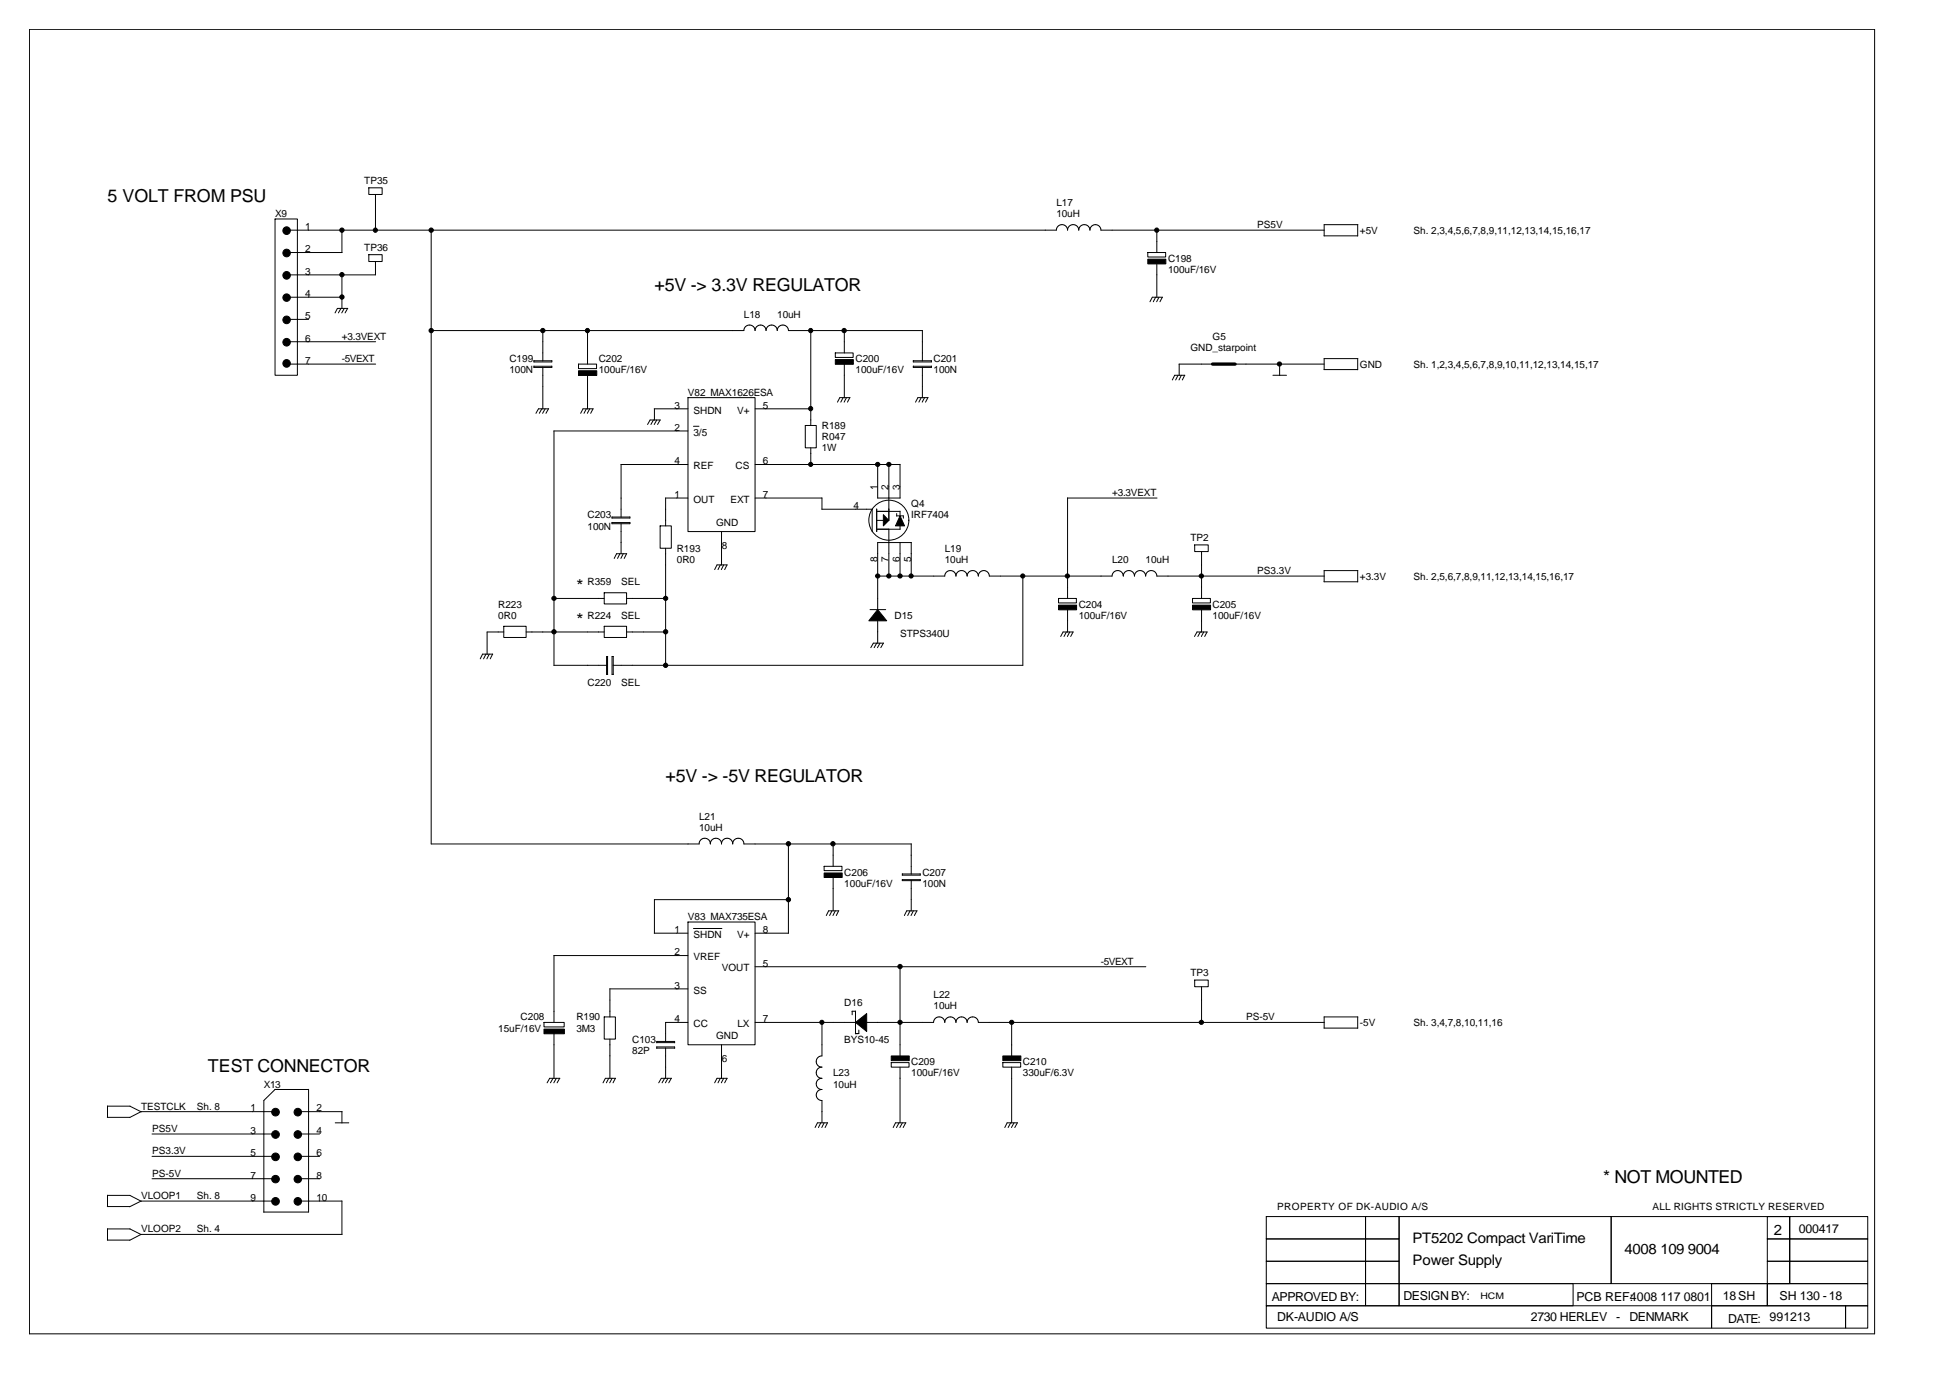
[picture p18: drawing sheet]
<svg xmlns="http://www.w3.org/2000/svg" width="420mm" height="297mm" viewBox="0 0 420 297" stroke-linecap="round" stroke-linejoin="round" font-family="sans-serif">
<defs><g id="words">
<g font-size="3.9">
<text x="23.2" y="43.5">5 VOLT FROM PSU</text>
<text x="141.2" y="62.8">+5V -&gt; 3.3V REGULATOR</text>
<text x="124.4" y="127.8">*</text>
<text x="124.4" y="135">*</text>
<text x="143.6" y="168.7">+5V -&gt; -5V REGULATOR</text>
<text x="44.9" y="231.4">TEST CONNECTOR</text>
<text x="346" y="255.5">* NOT MOUNTED</text>
</g>
<g font-size="3.1">
<text x="304.8" y="268.3">PT5202 Compact VariTime</text>
<text x="382.8" y="266.7">2</text>
<text x="304.8" y="273.2">Power Supply</text>
<text x="350.6" y="270.7">4008 109 9004</text>
</g>
<g font-size="2.7">
<text x="388.2" y="266.3">000417</text>
<text x="274.4" y="281">APPROVED BY:</text>
<text x="302.9" y="280.7">DESIGN BY:</text>
<text x="340.2" y="281">PCB REF:4008 117 0801</text>
<text x="371.8" y="280.7">18SH</text>
<text x="384" y="280.7">SH 130 -18</text>
<text x="275.6" y="285.3">DK-AUDIO A/S</text>
<text x="330.4" y="285.3">2730 HERLEV</text>
<text x="348.8" y="285.3">-</text>
<text x="351.6" y="285.3">DENMARK</text>
<text x="373" y="285.5">DATE: 991213</text>
</g>
<g font-size="2.2">
<text x="78.6" y="39.7">TP35</text>
<text x="59.4" y="46.8">X9</text>
<text x="228" y="44.5">L17</text>
<text x="228" y="46.8">10uH</text>
<text x="65.9" y="49.6">1</text>
<text x="271.3" y="49.3">PS5V</text>
<text x="293.5" y="50.5">+5V</text>
<text x="305.1" y="50.5">Sh. 2,3,4,5,6,7,8,9,11,12,13,14,15,16,17</text>
<text x="65.9" y="54.5">2</text>
<text x="65.9" y="59.3">3</text>
<text x="78.6" y="54.1">TP36</text>
<text x="252.1" y="56.5">C198</text>
<text x="252.1" y="58.9">100uF/16V</text>
<text x="65.9" y="64.1">4</text>
<text x="65.9" y="68.9">5</text>
<text x="160.5" y="68.6">L18</text>
<text x="167.7" y="68.6">10uH</text>
<text x="65.9" y="73.7">6</text>
<text x="73.8" y="73.3">+3.3VEXT</text>
<text x="256.9" y="75.8">GND_starpoint</text>
<text x="261.7" y="73.3">G5</text>
<text x="65.9" y="78.6">7</text>
<text x="73.8" y="78.2">-5VEXT</text>
<text x="109.9" y="78.2">C199</text>
<text x="109.9" y="80.6">100N</text>
<text x="129.2" y="78.2">C202</text>
<text x="129.2" y="80.6">100uF/16V</text>
<text x="184.6" y="78.2">C200</text>
<text x="184.6" y="80.6">100uF/16V</text>
<text x="201.5" y="78.2">C201</text>
<text x="201.5" y="80.6">100N</text>
<text x="293.5" y="79.4">GND</text>
<text x="305.1" y="79.4">Sh. 1,2,3,4,5,6,7,8,9,10,11,12,13,14,15,17</text>
<text x="145.6" y="88.2">3</text>
<text x="148.5" y="85.4">V82 MAX1626ESA</text>
<text x="149.6" y="89.3">SHDN</text>
<text x="159" y="89.3">V+</text>
<text x="164.6" y="88.2">5</text>
<text x="145.6" y="93">2</text>
<text x="149.6" y="94.1">3/5</text>
<text x="177.4" y="92.7">R189</text>
<text x="177.4" y="95">R047</text>
<text x="145.6" y="100.2">4</text>
<text x="149.6" y="101.3">REF</text>
<text x="158.8" y="101.3">CS</text>
<text x="164.6" y="100.2">6</text>
<text x="177.4" y="97.4">1W</text>
<text x="145.6" y="107.5">1</text>
<text x="164.6" y="107.5">7</text>
<text x="189.4" y="105.8" transform="rotate(-90 189.4 105.8)">1</text>
<text x="191.8" y="105.8" transform="rotate(-90 191.8 105.8)">2</text>
<text x="194.2" y="105.8" transform="rotate(-90 194.2 105.8)">3</text>
<text x="240" y="107.1">+3.3VEXT</text>
<text x="126.8" y="111.9">C203</text>
<text x="149.6" y="108.5">OUT</text>
<text x="154.5" y="113.6">GND</text>
<text x="157.6" y="108.5">EXT</text>
<text x="184.1" y="109.9">4</text>
<text x="196.6" y="109.5">Q4</text>
<text x="196.6" y="111.9">IRF7404</text>
<text x="126.8" y="114.3">100N</text>
<text x="146" y="119.1">R193</text>
<text x="155.7" y="118.4">8</text>
<text x="203.9" y="119.1">L19</text>
<text x="256.9" y="116.7">TP2</text>
<text x="146" y="121.5">0R0</text>
<text x="189.4" y="121.2" transform="rotate(-90 189.4 121.2)">8</text>
<text x="191.8" y="121.2" transform="rotate(-90 191.8 121.2)">7</text>
<text x="194.2" y="121.2" transform="rotate(-90 194.2 121.2)">6</text>
<text x="196.6" y="121.2" transform="rotate(-90 196.6 121.2)">5</text>
<text x="203.9" y="121.5">10uH</text>
<text x="240" y="121.5">L20</text>
<text x="247.2" y="121.5">10uH</text>
<text x="271.3" y="123.9">PS3.3V</text>
<text x="293.5" y="125.2">+3.3V</text>
<text x="305.1" y="125.2">Sh. 2,5,6,7,8,9,11,12,13,14,15,16,17</text>
<text x="107.5" y="131.2">R223</text>
<text x="126.8" y="126.4">R359</text>
<text x="134" y="126.4">SEL</text>
<text x="232.8" y="131.2">C204</text>
<text x="261.7" y="131.2">C205</text>
<text x="107.5" y="133.6">0R0</text>
<text x="126.8" y="133.6">R224</text>
<text x="134" y="133.6">SEL</text>
<text x="193" y="133.6">D15</text>
<text x="194.2" y="137.4">STPS340U</text>
<text x="232.8" y="133.6">100uF/16V</text>
<text x="261.7" y="133.6">100uF/16V</text>
<text x="126.8" y="148">C220</text>
<text x="134" y="148">SEL</text>
<text x="150.9" y="176.9">L21</text>
<text x="150.9" y="179.4">10uH</text>
<text x="182.2" y="189">C206</text>
<text x="182.2" y="191.4">100uF/16V</text>
<text x="199.1" y="189">C207</text>
<text x="199.1" y="191.4">100N</text>
<text x="145.6" y="201.4">1</text>
<text x="148.5" y="198.6">V83 MAX735ESA</text>
<text x="149.6" y="202.5">SHDN</text>
<text x="159" y="202.5">V+</text>
<text x="164.6" y="201.4">8</text>
<text x="145.6" y="206.2">2</text>
<text x="149.6" y="207.3">VREF</text>
<text x="155.7" y="209.7">VOUT</text>
<text x="164.6" y="208.6">5</text>
<text x="237.6" y="208.3">-5VEXT</text>
<text x="145.6" y="213.4">3</text>
<text x="149.6" y="214.5">SS</text>
<text x="201.5" y="215.5">L22</text>
<text x="256.9" y="210.7">TP3</text>
<text x="112.4" y="220.3">C208</text>
<text x="124.4" y="220.3">R190</text>
<text x="145.6" y="220.7">4</text>
<text x="149.6" y="221.7">CC</text>
<text x="159.1" y="221.7">LX</text>
<text x="164.6" y="220.7">7</text>
<text x="182.2" y="217.2">D16</text>
<text x="201.5" y="217.9">10uH</text>
<text x="268.9" y="220.3">PS-5V</text>
<text x="293.5" y="221.5">-5V</text>
<text x="305.1" y="221.5">Sh. 3,4,7,8,10,11,16</text>
<text x="107.5" y="222.7">15uF/16V</text>
<text x="124.4" y="222.7">3M3</text>
<text x="136.4" y="225.1">C103</text>
<text x="136.4" y="227.5">82P</text>
<text x="154.5" y="224.4">GND</text>
<text x="182.2" y="225.1">BYS10-45</text>
<text x="155.7" y="229.2">6</text>
<text x="179.8" y="232.4">L23</text>
<text x="196.6" y="229.9">C209</text>
<text x="196.6" y="232.4">100uF/16V</text>
<text x="220.7" y="229.9">C210</text>
<text x="220.7" y="232.4">330uF/6.3V</text>
<text x="30.4" y="239.6">TESTCLK</text>
<text x="42.5" y="239.6">Sh. 8</text>
<text x="54.1" y="239.9">1</text>
<text x="56.9" y="234.8">X13</text>
<text x="68.3" y="239.9">2</text>
<text x="179.8" y="234.8">10uH</text>
<text x="32.9" y="244.4">PS5V</text>
<text x="54.1" y="244.8">3</text>
<text x="68.3" y="244.8">4</text>
<text x="32.9" y="249.2">PS3.3V</text>
<text x="54.1" y="249.6">5</text>
<text x="68.3" y="249.6">6</text>
<text x="32.9" y="254">PS-5V</text>
<text x="54.1" y="254.4">7</text>
<text x="68.3" y="254.4">8</text>
<text x="30.4" y="258.9">VLOOP1</text>
<text x="42.5" y="258.9">Sh. 8</text>
<text x="54.1" y="259.2">9</text>
<text x="68.3" y="259.2">10</text>
<text x="275.6" y="261.3">PROPERTY OF DK-AUDIO A/S</text>
<text x="356.6" y="261.3">ALL RIGHTS STRICTLY RESERVED</text>
<text x="30.4" y="266.1">VLOOP2</text>
<text x="42.5" y="266.1">Sh. 4</text>
</g>
<text font-size="1.9" x="319.5" y="280.3">HCM</text>
</g></defs>
<g fill="none" stroke="#000" stroke-width=".22">
<path d="M6.3 6.3h398.2v281.6h-398.2zM59.4 47.3h4.8v33.7h-4.8zM61.8 49.7h166.2l.3-.8 .6-.4h.7l.4 .3 .3 .5 .1 .4 .3-.8 .7-.4h.6l.4 .3 .3 .5 .1 .4 .3-.8 .7-.4h.6l.4 .3 .4 .5v.4l.2-.6a1.15 1.15 0 0 1 1.5-.5l.5 .5 .2 .6h48.2M73.8 49.6v4.9h-12M73.8 59.3v7.3M79.6 40.5h2.9v1.5h-2.9zM79.6 55h2.9v1.5h-2.9zM81 42v7.7M81 56.5v2.8h-19.2M93 49.6v132.6h57.9l.3-.9 .6-.3h.7l.4 .3 .3 .5 .1 .4 .3-.9 .7-.3h.6l.4 .3 .4 .5v.4l.3-.9 .7-.3h.6l.4 .3 .4 .5v.4l.3-.9 .7-.3h.6l.4 .3 .4 .5v.4h36.2M247.7 54.5h3.8v1h-3.8zM249.6 49.7v4.8"/>
<path d="M249.6 56.9v7.3M285.8 48.5h7.2M285.8 48.5v2.4M293 48.5v2.5l-7.3-.1M61.5 73.8h19.6M61.8 64.2h12M61.8 68.9h4.8M61.8 78.6h19.3M73.6 66.6l-.6 .9M74.3 66.6l-.6 .9M75 66.6l-.5 .9M75.1 66.6h-2.3l-.5 .9"/>
<path d="M93 71.4h67.5l.3-.8 .7-.4h.6l.5 .3 .3 .5v.4l.2-.6a1.15 1.15 0 0 1 1.5-.5l.5 .4 .2 .7 .3-.8 .7-.4h.6l.4 .3 .4 .5v.4l.3-.8 .7-.4h.6l.5 .3 .3 .5v.4h29v6.5M115.2 77.9h3.9M115.2 79.1h3.9M115.2 77.8v.3M115.2 79v.3M117.1 71.3v6.6M117.1 79.3v9M119.1 77.8v.3h-3.9M119.1 79v.3h-3.9M124.8 78.6h3.9v1h-3.9zM126.8 71.3v7.3M175 71.4v20.4"/>
<path d="M180.3 76.2h3.8v1h-3.8zM182.2 71.3v4.9M182.2 78.6v7.3M197.1 77.9h3.9M197.1 79.1h3.9M197.1 77.8v.3h3.9v-.3M197.1 79v.3h3.9v-.3M199.1 79.3v6.6M249.4 64.2l-.5 .9M250.1 64.2l-.5 .9M250.8 64.2l-.5 .9M250.9 64.2h-2.2l-.5 .9"/>
<path d="M254.4 78.6h7.3M254.5 78.6v2.5M266.5 78.6h19.3M276.1 78.6v2.5M285.7 79.8h7.3M285.8 77.4v2.4M285.8 77.4h7.2M293 77.4v2.4M116.9 88.3l-.5 .9M117.6 88.3l-.5 .9M118.4 88.3l-.6 .9M118.4 88.3h-2.2l-.5 .9"/>
<path d="M119.5 93h29M119.5 93v50.7M126.5 88.3l-.5 .9M126.8 81v7.3M127.3 88.3l-.6 .9M128 88.3l-.5 .9M128 88.3h-2.2l-.5 .9M141 90.7l-.5 .9M141.2 88.3h7.3M141.2 88.3v2.4M141.7 90.7l-.5 .9M142.5 90.7l-.6 .9"/>
<path d="M142.5 90.7h-2.2l-.6 .9M148.5 85.8h14.4v29h-14.4zM149.6 92h1.2M162.9 88.3h12.1M173.8 91.8h2.3v4.9h-2.3zM175 96.7v3.6M181.9 85.8l-.5 1M182.7 85.8l-.5 1M183.4 85.8l-.5 1M183.4 85.8h-2.2l-.5 1M197.6 86.8l.5-1h2.2l-.6 1M198.8 85.8l-.5 1"/>
<path d="M199.5 85.8l-.5 1M253 82l.5-1h2.2l-.6 1M254.2 81l-.5 1M254.9 81l-.5 1M274.7 81h2.9M132 111.6h3.9M132 112.8h3.9M132.1 111.6v.2M132.1 112.8v.3M133.8 119.5l-.5 1.1M134 113v6.5M134.5 119.5l-.5 1.1"/>
<path d="M135.2 119.5l-.5 1.1M135.3 119.5h-2.2l-.6 1.1M135.9 111.6v.2h-3.9M135.9 112.8v.3h-3.9M142.5 113.5h2.4v4.8h-2.4zM143.6 118.3v25.4M148.5 100.3h-14.5v11.4M148.5 107.5h-4.9v6M155.7 114.8v7.2M162.9 107.5h14.5M162.9 100.3h31.3M177.3 109.9h11l-.1 4.9"/>
<path d="M177.4 107.5v2.4M189.1 114.2h5.2M189.1 112.3h1.5M189.2 109.9v4.9M189.2 110.4h5M189.4 100.2v7.3h4.9M191.8 100.2v12.1M191.8 114.2v10.2M193.5 111.4h1.4v.5M193.5 110.9v.5M194.2 100.2v7.3M194.2 110.3v1.1"/>
<path d="M194.2 113.5v.7M194.2 117.1v7.3M196.6 117.1v7.3M196.7 117.1h-7.3v14.5M230.4 107.5v21.7M230.4 107.5h19.3M257.8 117.6h2.9v1.5h-2.9zM259.3 119.1v10.1M108.7 135.2h4.8v2.4h-4.8zM108.7 136.4h-3.6v4.9M113.5 136.4h16.9M119.5 129.2h10.9"/>
<path d="M130.4 128h4.8v2.4h-4.8zM130.4 135.2h4.8v2.4h-4.8zM135.2 136.4h8.5M135.2 129.2h8.5M155.4 121.9l-.5 1.1M156.2 121.9l-.5 1.1M156.9 121.9l-.5 1.1M156.9 121.9h-2.2l-.5 1.1M187.7 131.6h3.4M189.2 138.8l-.6 1M189.4 124.4h14.5l.3-.8 .7-.4h.6l.4 .3 .3 .5 .1 .4 .3-.8 .7-.4h.6l.4 .3 .4 .5v.4l.3-.8 .7-.4h.6l.4 .3 .4 .5v.4l.2-.6a1.15 1.15 0 0 1 1.5-.5l.5 .4 .2 .7h26.5l.3-.8 .7-.4h.6l.4 .3 .4 .5v.4l.3-.8 .7-.4h.6l.4 .3 .4 .5v.4l.3-.8 .7-.4h.6l.4 .3 .4 .5v.4l.3-.8 .7-.4h.6l.5 .3 .3 .5v.4h36.2M189.4 134v4.8"/>
<path d="M189.9 138.8l-.5 1M190.6 138.8l-.5 1M190.7 138.8h-2.2l-.6 1M220.7 124.3v19.3h-88.4M228.4 129.2h3.9v1h-3.9zM230.1 136.4l-.5 1M230.4 131.6v4.9M230.8 136.4l-.5 1M231.6 136.4l-.5 1M231.6 136.4h-2.2l-.5 1M257.3 129.2h3.9v1h-3.9zM259 136.4l-.5 1"/>
<path d="M259.3 131.6v4.9M259.8 136.4l-.6 1M260.5 136.4l-.5 1M260.5 136.4h-2.2l-.5 1M285.7 125.6h7.3M285.8 123.1v2.5M285.8 123.2h7.2M293 123.2v2.4M104.9 141.2l-.5 1M105.6 141.2l-.5 1M106.3 141.2l-.5 1M106.3 141.2h-2.2l-.5 1"/>
<path d="M119.5 143.6h11.4M130.9 145.6h.2M131.1 141.7v3.9M131.1 141.7h-.2v3.9M132.1 145.6h.3M132.3 141.7v3.9M132.4 141.7h-.3v3.9M141.2 194.2v7.3M141.2 194.2h29M148.5 199h14.4v26.5h-14.4zM170.1 182.1l.1 19.4h-7.3M177.8 187h3.9v.9h-3.9z"/>
<path d="M178.3 197.6l.5-1h2.2l-.5 1M179.5 196.6l-.5 1M179.8 182.1v4.9M179.8 189.4v7.2M180.3 196.6l-.6 1M194.7 188.7h3.9M194.7 189.9h3.9M194.7 188.6v.3M194.7 189.9v.2M195.2 197.6l.5-1h2.2l-.6 1M196.4 196.6l-.5 1M196.6 182.2v6.5"/>
<path d="M196.6 190.1v6.6M197.1 196.6l-.5 1M198.6 188.6v.3h-3.9M198.6 189.9v.2h-3.9M119.5 206.3h29M119.5 206.3v14.4M130.4 219.5h2.4v4.8h-2.4zM131.6 213.4v6.1M131.6 213.5h16.9M141.2 201.5h7.3M149.6 200.4h6.2M162.9 208.7h84.4"/>
<path d="M183.9 218.3h.7v4.9M183.9 218.3v.8M194.2 208.7v19.3M257.8 211.6h2.9v1.4h-2.9zM259.3 213v7.8M285.8 219.5v2.4M285.8 219.5h7.2M293 219.5v2.5M23.2 238.7v2.5M23.2 238.8h4.9M28 238.8l2.5 1.2M59.3 235.2l7.3-.1v26.5h-9.7"/>
<path d="M59.4 240h-29l-2.4 1.2M59.4 235.1l-2.5 2.5v24.1M64.2 240h9.6v2.4M117.4 220.7h4.4v1h-4.4zM118.1 233.8l.5-1h2.2l-.6 1M119.3 232.8l-.5 1M119.5 223.1v9.7M120.1 232.8l-.6 1M130.1 233.8l.5-1h2.2l-.5 1M131.4 232.8l-.5 1M131.6 224.3v8.5M132.1 232.8l-.5 1"/>
<path d="M141.7 224.8h3.9v.3M141.7 225.1h3.9M141.7 226.3h3.9M141.7 226h3.9v.3M141.7 224.8v.3M141.7 226v.3M143.4 232.8l-.5 1M143.6 226.2v6.6M144.1 232.8l-.5 1M144.9 232.8l-.6 1M144.9 232.8h-2.2l-.5 1M148.5 220.7h-4.9v4.2"/>
<path d="M155.4 232.8l-.5 1M155.7 225.5v7.3M156.2 232.8l-.5 1M156.9 232.8l-.5 1M156.9 232.8h-2.2l-.5 1M162.9 220.7h21.8M177.4 220.7v7.3l-.9 .2-.4 .7 .1 .7 .2 .4 .6 .3 .4 .1-.9 .3-.4 .6 .1 .7 .2 .4 .6 .3 .4 .1-.9 .3-.4 .7 .1 .6 .2 .4 .6 .3 .4 .1-.7 .2a1.15 1.15 0 0 0-.5 1.4l.5 .6 .7 .2v4.8M185.3 222.4v.7h-.7M187 220.7h14.5l.3-.8 .6-.4 .7 .1 .4 .2 .3 .5 .1 .4 .3-.8 .7-.4 .6 .1 .4 .2 .3 .5 .1 .4 .3-.8 .7-.4 .6 .1 .4 .2 .4 .5v.4l.3-.8 .7-.4 .6 .1 .4 .2 .4 .5v.4h74.7M192.3 229.4h3.9v1h-3.9zM194.2 230.4v12M216.4 229.4h3.9v1h-3.9z"/>
<path d="M218.3 220.7v7.3M218.3 230.4v12M285.7 221.9h7.3M23.2 241.2h4.8M23.2 258v2.5M23.2 258h4.9M28 258l2.5 1.3M32.8 244.8h26.6M32.8 249.6h26.6M32.8 254.5h26.6M59.4 259.3h-29l-2.4 1.2M63.9 249.6h5.1"/>
<path d="M64.2 244.8h4.8M64.2 254.5h4.8M64.2 259.3h9.6M72.3 242.4h3M73.8 259.2v7.3h-43.4l-2.4 1.2M177.1 242.4l-.5 1M177.8 242.4l-.5 1M178.6 242.4l-.5 1M178.6 242.4h-2.2l-.5 1M194 242.4l-.5 1M194.7 242.4l-.5 1M195.5 242.4l-.6 1"/>
<path d="M195.5 242.4h-2.2l-.6 1M218.1 242.4l-.5 1M218.8 242.4l-.5 1M219.5 242.4l-.5 1M219.6 242.4h-2.3l-.5 1M23.2 267.7h4.8M23.2 260.5h4.8M28 265.3l2.5 1.2M28.1 265.3h-4.9v2.4M273.3 262.6h21.4v4.8h-21.4zM273.3 267.4h21.4v4.9h-21.4zM273.3 272.3h21.4v4.8h-21.4z"/>
<path d="M273.3 277.1h21.4v4.8h-21.4zM294.7 262.6h7.2v4.8h-7.2zM294.7 267.4h7.2v4.9h-7.2zM294.7 272.3h7.2v4.8h-7.2zM294.7 277.1h7.2v4.8h-7.2zM301.9 262.6h45.8v14.5h-45.8zM301.9 277.1h37.6v4.8h-37.6zM347.7 262.6h38.5v14.5h-38.5zM369.4 277.1h12v4.8h-12zM381.4 262.6h4.8v4.8h-4.8zM381.4 267.4h4.8v4.9h-4.8zM381.4 272.3h4.8v4.8h-4.8z"/>
<path d="M381.4 277.1h21.7v4.8h-21.7zM386.2 262.6h16.9v4.8h-16.9zM386.2 267.4h16.9v4.9h-16.9zM386.2 272.3h16.9v4.8h-16.9zM273.3 281.9h96.1v4.8h-96.1zM369.4 281.9h28.9v4.8h-28.9zM398.3 281.9h4.8v4.8h-4.8z"/>
<circle cx="191.8" cy="112.3" r="4.3"/>
</g>
<g fill="#000" stroke="#000" stroke-width=".22">
<path d="M247.7 56h3.9v1h-3.9zM180.3 77.6h3.8v1h-3.8zM124.8 80h4v1.1h-4zM228.4 130.6h3.9v1h-3.9zM257.3 130.6h3.9v1h-3.9zM177.8 188.5h3.9v.9h-3.9zM117.4 222.2h4.4v1h-4.4zM192.3 228h3.9v1h-3.9zM216.4 228h3.9v1h-3.9z"/>
<circle cx="61.8" cy="59.4" r=".82"/>
<circle cx="61.8" cy="49.8" r=".82"/>
<circle cx="61.8" cy="54.6" r=".82"/>
<circle cx="73.8" cy="59.3" r=".47"/>
<circle cx="73.8" cy="49.7" r=".47"/>
<circle cx="81" cy="49.7" r=".46"/>
<circle cx="93" cy="49.7" r=".47"/>
<circle cx="249.6" cy="49.7" r=".46"/>
<circle cx="61.8" cy="78.5" r=".82"/>
<circle cx="61.8" cy="73.9" r=".82"/>
<circle cx="61.8" cy="69.1" r=".82"/>
<circle cx="61.8" cy="64.2" r=".8"/>
<circle cx="73.8" cy="64.1" r=".47"/>
<circle cx="93" cy="71.4" r=".47"/>
<circle cx="117.1" cy="71.4" r=".47"/>
<circle cx="126.8" cy="71.4" r=".46"/>
<circle cx="174.9" cy="71.4" r=".46"/>
<circle cx="182.2" cy="71.4" r=".47"/>
<circle cx="276.1" cy="78.6" r=".46"/>
<circle cx="174.9" cy="88.2" r=".46"/>
<circle cx="174.9" cy="100.3" r=".44"/>
<circle cx="189.4" cy="100.3" r=".46"/>
<circle cx="191.8" cy="100.3" r=".46"/>
<circle cx="119.5" cy="136.4" r=".47"/>
<circle cx="119.6" cy="129.2" r=".46"/>
<circle cx="143.6" cy="136.4" r=".47"/>
<circle cx="143.6" cy="129.2" r=".46"/>
<circle cx="189.4" cy="124.3" r=".46"/>
<circle cx="191.8" cy="124.3" r=".46"/>
<circle cx="194.2" cy="124.3" r=".46"/>
<circle cx="196.6" cy="124.3" r=".44"/>
<circle cx="220.7" cy="124.3" r=".44"/>
<circle cx="230.3" cy="124.3" r=".46"/>
<circle cx="259.3" cy="124.3" r=".46"/>
<circle cx="143.6" cy="143.6" r=".47"/>
<circle cx="170.1" cy="182.1" r=".47"/>
<circle cx="170.1" cy="194.2" r=".47"/>
<circle cx="179.7" cy="182.1" r=".47"/>
<circle cx="194.2" cy="208.6" r=".47"/>
<circle cx="177.4" cy="220.7" r=".44"/>
<circle cx="194.2" cy="220.7" r=".46"/>
<circle cx="218.3" cy="220.7" r=".46"/>
<circle cx="259.3" cy="220.7" r=".46"/>
<circle cx="59.5" cy="249.7" r=".83"/>
<circle cx="59.5" cy="240.1" r=".83"/>
<circle cx="59.5" cy="259.3" r=".83"/>
<circle cx="59.5" cy="244.9" r=".83"/>
<circle cx="59.5" cy="254.5" r=".82"/>
<circle cx="64.2" cy="249.7" r=".82"/>
<circle cx="64.2" cy="240.1" r=".82"/>
<circle cx="64.2" cy="259.3" r=".82"/>
<circle cx="64.2" cy="244.9" r=".82"/>
<circle cx="64.3" cy="254.5" r=".8"/>
</g>
<g fill="#000" stroke="#000" stroke-width=".22">
<path d="M190.6 111.1l1.2 1.2-1.2 1.2z" fill-rule="evenodd"/>
<path d="M194.2 111.4l1 2.1h-1.9z" fill-rule="evenodd"/>
<path d="M189.4 131.6l1.9 2.4h-3.8z" fill-rule="evenodd"/>
<path d="M184.6 220.7l2.4-1.9v3.9z" fill-rule="evenodd"/>
</g>
<path d="M261.7 78.6h4.8" fill="none" stroke="#000" stroke-width=".72"/>
<use href="#words"/>
</svg>
